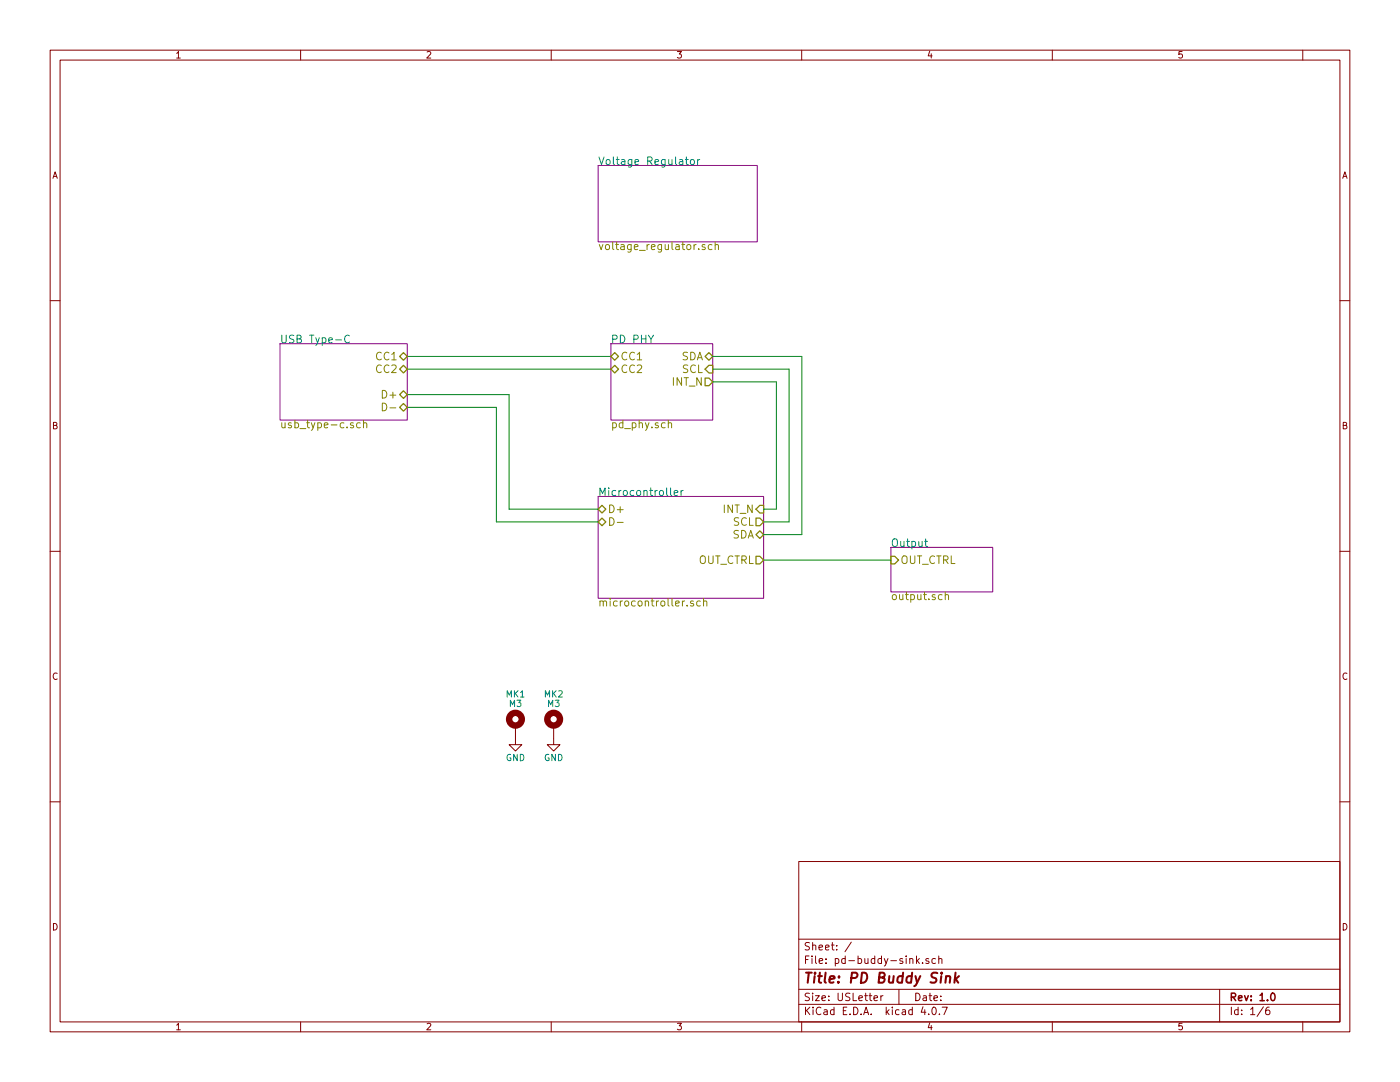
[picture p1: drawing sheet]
<svg xmlns="http://www.w3.org/2000/svg" width="279mm" height="216mm" viewBox="0 0 279 216" stroke-linecap="round" stroke-linejoin="round" font-family="sans-serif">
<g fill="none" stroke="#840000" stroke-width=".2">
<path d="M10 10h259.4v195.9h-259.4zM12 12h255.4v191.9h-255.4zM35.3 10.6l.3-.3v1.3M35.3 11.6h.7M60 10v2M85.2 10.4l.5-.1 .3 .3-.8 1h.8M110 10v2M135.2 10.3h.8l-.4 .5h.3l.1 .2-.1 .5-.2 .1-.5-.1M160 10v2M185.5 10.2l-.3 1h.8M185.9 10.7v.9M210 10v2"/>
<path d="M235.9 10.3h-.6v.6l.1-.1h.5l.1 .5-.3 .3-.4-.1M260 10v2M10.6 35.6l.4-1.3 .4 1.3M10.7 35.2h.6M268 35.6l.4-1.3 .4 1.3M268.1 35.2h.6M10 60h2M267.4 60h2M10.7 84.9l.5-.1 .2-.2-.1-.2-.6-.1v1.3h.5l.2-.5-.3-.2M268.1 84.9l.5-.1 .2-.2-.1-.2-.6-.1v1.3h.5l.2-.5-.3-.2M10 110h2M267.4 110h2"/>
<path d="M11.4 134.4a.62 .62 0 0 0-.8 .4 .62 .62 0 0 0 .6 .8l.2-.1M268.8 134.4a.62 .62 0 0 0-.8 .4 .62 .62 0 0 0 .6 .8l.2-.1M10 160h2M102.9 144.8v3.8h1.2l-1.2 1.3-1.3-1.3h1.3M110.5 144.8v3.8h1.3l-1.3 1.3-1.3-1.3h1.3M267.4 160h2M159.4 171.9h108v32h-108zM10.7 184.3a.65 .65 0 0 1 .7 .6 .65 .65 0 0 1-.7 .7zM159.4 197.4h108M159.4 193.4h108M159.4 187.4h108M160.8 191.5h.5"/>
<path d="M161.5 190.8h-.7v1.5M161.5 198.2h-.5l-.3 .3 .1 .3 .7 .3v.4l-.2 .2-.6-.1M161.5 188.1h-.5l-.3 .2 .1 .3 .7 .4v.4l-.2 .2-.6-.1M162.1 190.8v.1M162.1 191.3v1M162.2 198.2v.1M162.2 188.7l.2-.1h.4v1M162.2 188.1v1.5M162.2 198.7v1M162.7 198.7h.8l-.8 1h.8M162.8 190.8v1.2l.2 .3M163.4 189.1l.8-.2-.1-.3h-.4l-.3 .2 .1 .7h.6"/>
<path d="M163.5 191.8l.7-.2-.1-.3h-.4l-.2 .2 .1 .7h.5M164 199.2l.7-.2v-.2l-.4-.1-.3 .2 .1 .7h.6M164.7 189.1l.8-.2-.1-.3h-.4l-.3 .2 .1 .7h.6M164.8 192.1v.2M164.8 191.3v.2M165.4 199.5v.2M165.4 198.8v.1M165.9 188.6h.6M166.1 188.1v1.3l.4 .2M166.7 191.3h.4l.3 .2-.1 .7h-.6M166.7 191.3v1.5M167 189.4v.2"/>
<path d="M167 188.6v.2M167.3 198.2v1.2l.2 .3h.3l.3-.3v-1.2M168.7 191.3h-.5l-.2 .2v.6l.2 .2 .5-.1M168.7 190.8v1.5M169.4 191.7h1.1M169.6 198.2h-.6l-.2 .3v.3l.7 .3v.4l-.2 .2-.5-.1M169.9 188l-1.3 1.9M170.3 198.2v1.5h.7M171.2 191.3h.5l.3 .2-.2 .7h-.6M171.2 190.8v1.5M171.4 199.2l.7-.2v-.2l-.5-.1-.2 .2 .1 .7h.6M172.6 198.7h.5"/>
<path d="M172.6 191.3l.1 .9 .3 .1 .2-.2M172.8 198.2v1.3l.3 .2M173.2 191.3v1M173.4 198.7h.6M173.6 198.2v1.3l.4 .2M174.4 199.2l.7-.2v-.2l-.4-.1-.3 .2 .1 .7h.6M174.6 191.3h-.5l-.2 .2v.6l.2 .2 .5-.1M174.6 190.8v1.5M175.8 198.7v1M175.9 191.3h-.4l-.3 .2 .1 .6 .2 .2 .4-.1M175.9 190.8v1.5M176.2 198.7l-.4 .3"/>
<path d="M176.5 191.3l.3 1M177.2 191.3l-.5 1.3-.2 .2M177.8 191.7h1.1M179.4 197.4v3M180.1 191.3a.37 .37 0 0 0-.5 .2v.2l.5 .1 .1 .2-.2 .3-.4-.1M180.8 190.8v.1M180.8 191.3v1M181.6 191.4l.2-.1h.3l.1 1M181.6 191.3v1M182.8 198.2a.76 .76 0 0 1 .8 .7 .76 .76 0 0 1-.8 .8zM182.9 190.8v1.5M183.1 191.7l.4 .6"/>
<path d="M183.5 191.3l-.6 .5M184.1 192.1v.2M184.3 198.8h.5l.1 .9M184.9 199l-.5 .1-.2 .2 .2 .4 .5-.1M185.3 191.3a.37 .37 0 0 0-.5 .2v.2l.5 .1 .1 .2-.2 .3-.4-.1M185.4 198.7h.6M185.6 198.2v1.3l.4 .2M186.4 199.2l.7-.2-.1-.2-.4-.1-.2 .2 .1 .7h.5M186.7 191.3h-.4l-.3 .2 .1 .6 .2 .2 .4-.1M187.4 191.4l.2-.1h.3l.1 1M187.4 190.8v1.5M187.8 199.5v.2"/>
<path d="M187.8 198.8v.1M243.4 197.4v6.5M268.1 184.3a.65 .65 0 0 1 .7 .6 .65 .65 0 0 1-.7 .7zM35.3 204.5l.3-.3v1.3M35.3 205.5h.7M60 203.9v2M85.2 204.3l.5-.1 .3 .3-.8 1h.8M110 203.9v2M135.2 204.2h.8l-.4 .5h.3l.1 .2-.1 .5-.2 .1-.5-.1M159.4 200.4h108M160 203.9v2M160.8 201v1.5"/>
<path d="M161 201.6l.6 .9M161.6 201l-.8 .8M162.3 201v.1M162.3 201.5v1M163.8 201.1a.71 .71 0 0 0-1 .5 .71 .71 0 0 0 .8 .9l.2-.2M164.5 201.5h.5l.1 1M165.1 201.8l-.5 .1-.2 .2 .2 .4 .5-.1M166.4 201.5h-.4l-.3 .3 .1 .5 .2 .2 .4-.1M166.4 201v1.5M168.3 201.7h.5M169 201h-.7v1.5h.7M169.6 202.3v.2"/>
<path d="M170.4 201a.76 .76 0 0 1 .8 .7 .76 .76 0 0 1-.8 .8zM171.9 202.3v.2M172.4 202.5l.4-1.5 .6 1.5M172.5 202h.7M173.9 202.3v.2M176.9 201v1.5M177 201.9l.4 .6M177.4 201.5l-.5 .5M178.1 201v.1M178.1 201.5v1M179.4 201.5h-.4l-.3 .3 .1 .5 .2 .2 .4-.1M180.1 201.5h.6v1"/>
<path d="M180.7 201.8l-.5 .1-.2 .2 .2 .4 .5-.1M182.1 201.5h-.5l-.2 .3v.5l.2 .2 .5-.1M182.1 201v1.5M184.2 200.9l-.4 1.1h1M184.6 201.5v1M185.3 202.3v.2M185.5 204.1l-.3 1h.8M185.9 204.6v.9M186.1 201.1l.2-.1a.8 .8 0 0 1 .6 .7 .8 .8 0 0 1-.6 .8l-.2-.2-.1-.4zM187.5 202.3v.2M188 201h1.1l-.7 1.5M210 203.9v2"/>
<path d="M235.9 204.2h-.6v.6l.1-.1h.5l.1 .5-.3 .3-.4-.1M245.7 201v1.5M247.1 201.5h-.4l-.3 .3 .1 .5 .2 .2 .4-.1M247.1 201v1.5M247.8 202.3v.2M247.8 201.5v.2M249.6 201.4l.4-.4v1.5M249.6 202.5h.8M252.1 200.9l-1.2 1.9M253.3 201h-.4a1.11 1.11 0 0 0-.2 1.4l.5 .1 .2-.2v-.5l-.2-.3-.5 .1-.1 .2M260 203.9v2"/>
</g>
<path d="M245.7 199l.8-.1 .1-.2-.1-.4-.2-.1h-.6v1.5M246.1 199l.5 .7M247.2 199.2l.7-.2-.1-.2-.4-.1-.2 .2v.7h.6M248.4 198.7l.3 1 .4-1M249.7 199.5v.2M249.7 198.8v.1M251.5 198.6l.4-.4v1.5M251.5 199.7h.8M253 199.5v.2M253.7 198.3l.2-.1a.8 .8 0 0 1 .6 .7 .8 .8 0 0 1-.6 .8l-.2-.2-.1-.4z" fill="none" stroke="#840000" stroke-width=".3"/>
<g fill="none" stroke="#840000" stroke-width=".41">
<path d="M160.9 194.1h1.1M161.4 194.1l-.2 2M162.6 194.8l-.2 1.3M162.7 194.1l-.1 .2 .2-.1-.1-.1-.1 .2M163.3 194.8h.7M163.6 194.1l-.2 1.7 .1 .2 .4 .1M164.8 194.1l-.2 1.7 .2 .3M165.6 195.4l.9-.2v-.4h-.8l-.2 1 .3 .3 .5-.1M167.3 195.9l.1 .1-.1 .1-.1-.1 .1-.1v.2M167.5 194.8l-.1 .2-.1-.1 .2-.1-.1 .2M169.9 195.1l1-.1a.56 .56 0 0 0 .1-.8l-1-.1-.2 2M172 194.1a.97 .97 0 0 1 1.1 .6 .97 .97 0 0 1-.3 1.1l-.5 .3h-.5z"/>
<path d="M175.5 195l.8-.1a.46 .46 0 0 0 .3-.4 .46 .46 0 0 0-.4-.4h-.6l-.3 2 1-.1a.54 .54 0 0 0 .1-.9l-.3-.1M177.5 194.8l-.1 1.2a.56 .56 0 0 0 .8-.1M178.4 194.8l-.2 1.3M180.2 194.8a.7 .7 0 0 0-1.1 .3v.8l.3 .2 .6-.1M180.2 194.1l-.2 2M182 194.8a.7 .7 0 0 0-1.1 .3v.8l.3 .2 .6-.1M182 194.1l-.2 2M182.7 194.8l.3 1.3M183.7 194.8l-.9 1.8-.4 .2M187.1 194.2l-.8-.1-.3 .2-.1 .4a.81 .81 0 0 0 .9 .5l.1 .3-.2 .5-.2 .1-.8-.1M187.9 194.8l-.2 1.3M187.9 194.1v.2l.1-.1-.1-.1v.2"/>
<path d="M188.8 194.9l.3-.1h.5l-.1 1.3M188.8 194.8l-.1 1.3M190.7 194.1l-.2 2M190.7 195.3l.5 .8M191.4 194.8l-.9 .7"/>
</g>
<path d="M119.4 33h31.7v15.3h-31.7zM55.9 68.6h25.4v15.2h-25.4zM121.9 68.6h20.3v15.2h-20.3zM119.4 99.1h33v20.3h-33zM177.8 109.2h20.3v8.9h-20.3z" fill="none" stroke="#840084" stroke-width=".2"/>
<g fill="none" stroke="#008484" stroke-width=".2">
<path d="M119.5 31.3l.5 1.5 .5-1.5M121 32l.3-.2 .4 .2 .1 .6-.2 .2h-.3l-.3-.1zM122.4 31.3v1.3l.2 .2M123 31.8h.6M123.2 31.3v1.3l.4 .2M124.1 31.9h.5l.1 .9M124.7 32.2l-.5 .1a.3 .3 0 0 0-.2 .3 .3 .3 0 0 0 .2 .2h.5M126.1 31.8v1.3l-.3 .3-.4-.1M126.1 31.9l-.4-.1-.4 .3v.5l.2 .2h.6M126.7 32.3l.8-.1-.1-.3-.5-.1-.2 .3 .1 .7h.6M129.3 32.1h.7l.1-.3v-.3l-.3-.2h-.5v1.5M129.6 32.1l.5 .7"/>
<path d="M130.7 32.3l.7-.1v-.3l-.5-.1-.2 .3 .1 .7h.6M132.7 31.8v1.3l-.2 .3-.4-.1M132.7 31.9l-.4-.1-.3 .3v.5l.2 .2h.5M133.5 31.8v.8a.38 .38 0 0 0 .6 .1M134.1 31.8v1M134.8 31.3v1.3l.3 .2M135.6 31.9h.6l.1 .9M136.3 32.2l-.5 .1a.3 .3 0 0 0-.3 .3 .3 .3 0 0 0 .3 .2h.5M136.8 31.8h.6M137 31.3v1.3l.4 .2M137.8 32l.3-.2 .4 .2 .1 .6-.2 .2h-.3l-.3-.1zM139.2 31.8v1"/>
<path d="M139.6 31.8l-.4 .3M56.2 66.9v1.2l.3 .3h.3l.3-.3v-1.2M58.6 67a.62 .62 0 0 0-.8 0v.5l.8 .3v.4a.62 .62 0 0 1-.8 .1M59.3 67.6l.6-.1 .2-.2-.1-.3-.2-.1h-.5v1.5h.6l.2-.2 .1-.3-.4-.3M61.8 66.9h.8M62.2 66.9v1.5M63 67.4l.4 1M63.7 67.4l-.5 1.4-.2 .1M64.3 67.5l.4-.1 .3 .3v.4l-.1 .2h-.6M64.3 67.4v1.5M65.6 67.9l.7-.2v-.2l-.5-.1-.2 .2 .1 .7h.6M67 67.8h1.1"/>
<path d="M69.7 67a.72 .72 0 0 0-1 .5 .72 .72 0 0 0 .7 .9l.3-.2M122.3 67.7l.7-.1 .2-.2-.1-.4-.2-.1h-.6v1.5M123.8 66.9a.77 .77 0 0 1 .9 .7 .77 .77 0 0 1-.9 .8zM126.5 67.7l.7-.1 .2-.2-.1-.4-.2-.1h-.6v1.5M128 66.9v1.5M128 67.6h.9M128.9 66.9v1.5M129.4 66.9l.5 .8 .5-.8M129.9 67.7v.7M119.7 98.9v-1.5l.5 1.1 .6-1.1v1.5M121.5 97.4v.1M121.5 97.9v1"/>
<path d="M122.9 97.9h-.4l-.4 .3v.4l.2 .2h.6M123.5 97.9v1M124 97.9l-.5 .3M124.5 98l.2-.1 .4 .1 .1 .6-.2 .2-.3 .1-.2-.2zM126.5 97.9h-.4l-.3 .3v.4l.1 .2h.6M127.1 98l.3-.1 .4 .1 .1 .6-.2 .2-.3 .1-.3-.2zM128.5 98l.1-.1a.36 .36 0 0 1 .6 .2v.8M128.5 97.9v1M129.7 97.9h.6M129.9 97.4v1.3l.4 .2M130.7 97.9v1M131.2 97.9l-.5 .3"/>
<path d="M131.7 98l.2-.1 .4 .1 .1 .6-.1 .2-.4 .1-.2-.2zM133 97.4v1.3l.3 .2M133.8 97.4v1.3l.3 .2M134.5 98.4l.8-.2-.1-.3h-.4l-.3 .2 .1 .7h.6M135.9 97.9v1M136.3 97.9l-.4 .3M178.2 107.7a.5 .5 0 0 1 .5-.2 .5 .5 0 0 1 .4 .5l-.1 .8a.53 .53 0 0 1-.5 .2 .53 .53 0 0 1-.4-.5zM179.8 108v.8a.38 .38 0 0 0 .6 .1M180.4 108v1M180.9 108h.6M181.1 107.5v1.3l.4 .2M182 108.1l.4-.1 .3 .3v.5l-.1 .2h-.6"/>
<path d="M182 108v1.6M183.4 108v.8a.38 .38 0 0 0 .6 .1M184 108v1M184.5 108h.6M184.7 107.5v1.3l.4 .2M101.2 139.1v-1.3l.5 .9 .4-.9v1.3M102.7 137.8v1.3M102.8 138.4l.6 .7M103.2 139.7h.8l-.5 .5 .4 .1v.6l-.2 .1-.5-.1M103.4 137.8l-.7 .7M103.9 138.2l.3-.4v1.3M103.9 139.1h.7"/>
<path d="M108.8 139.1v-1.3l.5 .9 .4-.9v1.3M110.3 137.8v1.3M110.5 138.4l.5 .7M110.8 139.7h.8l-.4 .5 .3 .1v.6l-.1 .1-.6-.1M111 137.8l-.7 .7M111.5 137.9l.5-.1 .2 .4-.8 .9h.8M101.9 141v-1.3l.4 .9 .4-.9v1.3M101.9 150.6a.59 .59 0 0 0-.7 .5 .59 .59 0 0 0 .7 .6l.1-.5h-.3M103.2 150.5v1.3l-.7-1.3v1.3M103.8 150.5a.64 .64 0 0 1 .8 .7 .64 .64 0 0 1-.8 .6zM109.5 141v-1.3l.4 .9 .4-.9v1.3M109.5 150.6a.59 .59 0 0 0-.7 .5 .59 .59 0 0 0 .7 .6l.1-.5h-.3"/>
<path d="M110.8 150.5v1.3l-.7-1.3v1.3M111.5 150.5a.64 .64 0 0 1 .7 .7 .64 .64 0 0 1-.7 .6z"/>
</g>
<g fill="none" stroke="#848400" stroke-width=".2">
<path d="M119.6 48.8l.4 1 .3-1M120.9 48.9l.2-.1 .5 .1v.6l-.1 .2-.4 .1-.2-.1zM122.3 48.3v1.3l.2 .2M122.9 48.8h.5M123.1 48.3v1.3l.3 .2M123.9 48.9h.6l.1 .9M124.6 49.1l-.5 .1a.3 .3 0 0 0-.3 .3 .3 .3 0 0 0 .3 .3l.5-.1M126 48.8v1.2l-.3 .3-.4-.1M126 48.9l-.5-.1-.3 .3v.4l.2 .2h.6M126.6 49.3l.7-.2v-.2l-.5-.1-.2 .2 .1 .7h.6M127.6 50h1.2M129.1 48.8v1"/>
<path d="M129.6 48.8l-.5 .3M130 49.3l.7-.2v-.2l-.5-.1-.2 .2 .1 .7h.6M132 48.8v1.2l-.3 .3-.3-.1M132 48.9l-.4-.1-.3 .3v.4l.1 .2h.6M132.7 48.8v.8a.38 .38 0 0 0 .7 .1M133.4 48.8v1M134.1 48.3v1.3l.2 .2M134.9 48.9h.6l.1 .9M135.6 49.1l-.5 .1a.3 .3 0 0 0-.3 .3 .3 .3 0 0 0 .3 .3l.5-.1M136.1 48.8h.6M136.3 48.3v1.3l.4 .2M137.1 48.9l.3-.1 .4 .1 .1 .6-.2 .2-.3 .1-.3-.1z"/>
<path d="M138.5 48.8v1M138.9 48.8l-.4 .3M139.4 49.7v.1M140.7 48.9l-.4-.1-.2 .2 .1 .2 .5 .2v.3h-.6M142.1 48.9l-.4-.1-.3 .3v.4l.1 .2h.6M142.7 48.9h.1a.36 .36 0 0 1 .6 .1v.8M142.7 48.3v1.5M76.1 70.4a.72 .72 0 0 0-1 .5 .72 .72 0 0 0 .7 .9l.3-.1M76.1 73a.72 .72 0 0 0-1 .5 .72 .72 0 0 0 .7 .8l.3-.1M76.3 77.9a.77 .77 0 0 1 .9 .8 .77 .77 0 0 1-.9 .7zM77.6 70.4a.72 .72 0 0 0-1 .5 .72 .72 0 0 0 .7 .9l.3-.1M77.6 73a.72 .72 0 0 0-1 .5 .72 .72 0 0 0 .7 .8l.3-.1"/>
<path d="M77.8 78.8h1.2M78.2 70.7l.4-.4v1.5M78.2 73l.6-.2 .3 .5-1 1h1M78.2 71.8h.9M78.4 78.3v1.1M125.1 70.4a.72 .72 0 0 0-1 .5 .72 .72 0 0 0 .7 .9l.3-.1M125.1 73a.72 .72 0 0 0-1 .5 .72 .72 0 0 0 .7 .8l.3-.1M126.6 70.4a.72 .72 0 0 0-1 .5 .72 .72 0 0 0 .7 .9l.3-.1M126.6 73a.72 .72 0 0 0-1 .5 .72 .72 0 0 0 .7 .8l.3-.1M127.2 70.7l.4-.4v1.5M127.2 73l.6-.2 .3 .5-1 1h1M127.2 71.8h.9"/>
<path d="M134.4 75.4v1.5M136 75.4v1.5l-.9-1.5v1.5M136.5 75.4h.9M137 75.4v1.5M137.2 70.4a.62 .62 0 0 0-.8 0v.5l.7 .3v.5a.62 .62 0 0 1-.8 0M137.3 72.9a.62 .62 0 0 0-.9 .1v.4l.8 .4v.4a.62 .62 0 0 1-.8 .1M137.5 77h1.2M137.8 70.3a.77 .77 0 0 1 .9 .7 .77 .77 0 0 1-.9 .8zM138.8 73a.72 .72 0 0 0-1 .5 .72 .72 0 0 0 .7 .8l.3-.1M139.2 71.8l.5-1.5 .5 1.5M139.3 71.4h.7M139.4 72.8v1.5h.8"/>
<path d="M140 75.4v1.5l-.9-1.5v1.5M56.2 84.4v.8a.38 .38 0 0 0 .7 0M56.9 84.4v1M58.1 84.4h-.3l-.3 .2 .1 .2 .5 .1v.4h-.6M58.9 84.4h.4l.3 .3v.4l-.2 .2h-.5M58.9 83.8v1.6M59.9 85.5h1.1M61.2 84.4h.6M61.4 83.8v1.4l.4 .2M62.1 84.4l.4 1M62.8 84.4l-.5 1.3-.2 .2M63.4 84.4h.5l.3 .3v.4l-.2 .2h-.6"/>
<path d="M63.4 84.4v1.5M64.7 84.9l.8-.2-.1-.3h-.5l-.2 .2 .1 .7h.6M66.1 84.8h1.2M68.6 84.4h-.4l-.3 .3v.4l.1 .2h.6M69.3 85.2v.2M70.5 84.4h-.3l-.3 .2 .1 .2 .5 .1v.4h-.6M71.9 84.4h-.4l-.3 .3v.4l.1 .2h.6M72.5 84.5l.1-.1a.36 .36 0 0 1 .6 .2v.8M72.5 83.8v1.6M76.3 80.4a.77 .77 0 0 1 .9 .8 .77 .77 0 0 1-.9 .8zM77.8 81.4h1.2M122.3 84.4h.4l.3 .3v.4l-.1 .2h-.6"/>
<path d="M122.3 84.4v1.5M124.3 84.4h-.4l-.3 .3v.4l.1 .2h.6M124.3 83.8v1.6M124.7 85.5h1.1M126.2 84.4h.4l.3 .3v.4l-.1 .2h-.6M126.2 84.4v1.5M127.6 84.5v-.1a.36 .36 0 0 1 .6 .2v.8M127.6 83.8v1.6M128.8 84.4l.4 1M129.5 84.4l-.5 1.3-.2 .2M130.1 85.2v.2M131.3 84.4h-.3l-.2 .2v.2l.5 .1v.4h-.5"/>
<path d="M132.7 84.4h-.4l-.3 .3v.4l.2 .2h.5M133.4 84.5l.1-.1a.36 .36 0 0 1 .5 .2v.8M133.4 83.8v1.6M119.7 119.9v1M121.7 100.8a.77 .77 0 0 1 .9 .7 .77 .77 0 0 1-.9 .8zM121.7 103.3a.77 .77 0 0 1 .9 .8 .77 .77 0 0 1-.9 .7zM121.8 119.4v.2M121.8 119.9v1M123.2 120l-.5-.1-.3 .3v.5l.2 .2h.6M123.2 101.7h1.2M123.2 104.2h1.2M123.8 101.1v1.2"/>
<path d="M123.8 119.9v1M124.2 119.9l-.4 .3M126.8 120l-.5-.1-.3 .3v.5l.2 .2h.6M128.8 119.9v1M129.9 119.9h.6M130.1 119.4v1.3l.4 .2M131 119.9v1M131.4 119.9l-.4 .3M133.3 119.4v1.3l.3 .2M134.1 119.4v1.3l.2 .2M136.2 119.9v1M136.6 119.9l-.4 .3"/>
<path d="M138.4 120l-.4-.1-.2 .2 .1 .2 .5 .2v.4h-.6M139.8 120l-.5-.1-.3 .3v.5l.2 .2h.6M139.8 111.2a.5 .5 0 0 1 .6-.3 .5 .5 0 0 1 .4 .5l-.1 .8a.53 .53 0 0 1-.6 .2 .53 .53 0 0 1-.3-.5zM140.4 119.4v1.5M141.4 110.9v1.3l.3 .2h.3l.3-.2v-1.3M142.8 110.9h.9M143.3 110.9v1.5M143.8 112.6h1.2M144.6 100.8v1.5M146.2 100.8v1.5l-.9-1.5v1.5M146.3 111.1a.72 .72 0 0 0-1.1 .5 .72 .72 0 0 0 .7 .8l.4-.1M146.7 100.8h.8"/>
<path d="M146.7 110.9h.8M147.1 100.8v1.5M147.1 110.9v1.5M147.4 105.9a.62 .62 0 0 0-.8 .1v.4l.7 .4v.4a.62 .62 0 0 1-.8 .1M147.4 103.4a.62 .62 0 0 0-.8 .1v.4l.7 .3v.5a.62 .62 0 0 1-.8 0M147.7 102.4h1.2M148 105.8a.77 .77 0 0 1 .9 .8 .77 .77 0 0 1-.9 .8zM148.1 111.7h.7l.1-.3v-.3l-.3-.2h-.5v1.5M148.4 111.7l.5 .7M148.9 103.5a.72 .72 0 0 0-1 .4 .72 .72 0 0 0 .7 .9l.3-.1M149.3 107.4l.5-1.6 .5 1.6M149.5 106.9h.7"/>
<path d="M149.6 103.3v1.5h.7M149.6 110.9v1.5h.7M150.1 100.8v1.5l-.9-1.5v1.5M178.2 118.8l.2-.2 .4 .2 .1 .6-.2 .2-.3 .1-.2-.2zM179.5 118.6v.9a.38 .38 0 0 0 .7 0M180.1 111.2a.5 .5 0 0 1 .6-.3 .5 .5 0 0 1 .3 .5v.8a.53 .53 0 0 1-.6 .2 .53 .53 0 0 1-.4-.5zM180.2 118.6v1.1M180.7 118.6h.6M180.9 118.1v1.4l.4 .2M181.7 110.9v1.3l.3 .2h.3l.3-.2v-1.3M181.8 118.7l.4-.1 .3 .3v.5l-.2 .2h-.5M181.8 118.6v1.6"/>
<path d="M183.1 110.9h.8M183.1 118.6v.9a.38 .38 0 0 0 .7 0M183.5 110.9v1.5M183.8 118.6v1.1M184.1 112.6h1.2M184.3 118.6h.6M184.5 118.1v1.4l.4 .2M185.4 119.5v.2M186.5 111.1a.72 .72 0 0 0-1 .5 .72 .72 0 0 0 .7 .8l.3-.1M186.6 118.7l-.3-.1-.3 .3 .1 .2 .5 .1v.4h-.6M186.9 110.9h.9M187.4 110.9v1.5"/>
<path d="M188 118.7l-.4-.1-.3 .3v.5l.1 .2h.6M188.3 111.7h.8l.1-.3-.1-.3-.2-.2h-.6v1.5M188.6 118.8l.1-.1a.36 .36 0 0 1 .6 .2v.8M188.6 118.1v1.6M188.7 111.7l.5 .7M189.8 110.9v1.5h.8M119.7 120.1l.1-.1a.36 .36 0 0 1 .6 .1v.8M120.4 120.1a.35 .35 0 0 1 .3-.2 .35 .35 0 0 1 .4 .2v.8M124.7 120.1l.3-.2 .4 .2 .1 .6-.2 .2h-.3l-.3-.1zM127.4 120.1l.2-.2 .5 .2v.6l-.1 .2h-.4l-.2-.1zM128.8 120.1l.1-.1a.36 .36 0 0 1 .5 .1v.8M132 120.1l.2-.2 .4 .2 .1 .6-.2 .2h-.3l-.2-.1z"/>
<path d="M134.8 120.4l.8-.1-.1-.3-.4-.1-.3 .2 .1 .8h.6M137.1 120.8v.1M140.4 120.1l.1-.1a.36 .36 0 0 1 .6 .1v.8"/>
</g>
<path d="M81.3 71.1h40.6M81.3 73.7h40.6M81.3 78.7h20.3v22.9h17.8M142.2 71.1h17.8v35.6h-7.6M142.2 73.7h15.3v30.4h-5.1M142.2 76.2h12.7v25.4h-2.5M81.3 81.3h17.8v22.8h20.3M152.4 111.8h25.4" fill="none" stroke="#008400" stroke-width=".2"/>
<g fill="none" stroke="#848400" stroke-width=".25">
<path d="M79.8 71.1l.7-.7 .8 .7-.8 .8zM79.8 73.7l.7-.8 .8 .8-.8 .7zM79.8 78.7l.7-.7 .8 .7-.8 .8zM121.9 71.1l.8-.7 .7 .7-.7 .8zM122.7 72.9l.7 .8-.7 .7-.8-.7zM140.7 75.4h.8l.7 .8-.7 .8h-.8zM141.5 70.4l.7 .7-.7 .8-.8-.8zM141.5 72.9h.7v1.5h-.7l-.8-.7zM79.8 81.3l.7-.8 .8 .8-.8 .7zM119.4 101.6l.7-.8 .8 .8-.8 .8zM119.4 104.1l.7-.7 .8 .7-.8 .8zM150.9 103.4h.7l.8 .7-.8 .8h-.7z"/>
<path d="M150.9 106.7l.7-.8 .8 .8-.8 .7zM150.9 111h.7l.8 .8-.8 .7h-.7zM151.6 100.8h.8v1.6h-.8l-.7-.8zM177.8 111h.8l.7 .8-.7 .7h-.8z"/>
</g>
<g fill="none" stroke="#840000" stroke-width="1.3">
<circle cx="102.9" cy="143.5" r="1.27"/>
<circle cx="110.5" cy="143.5" r="1.27"/>
</g>
</svg>
